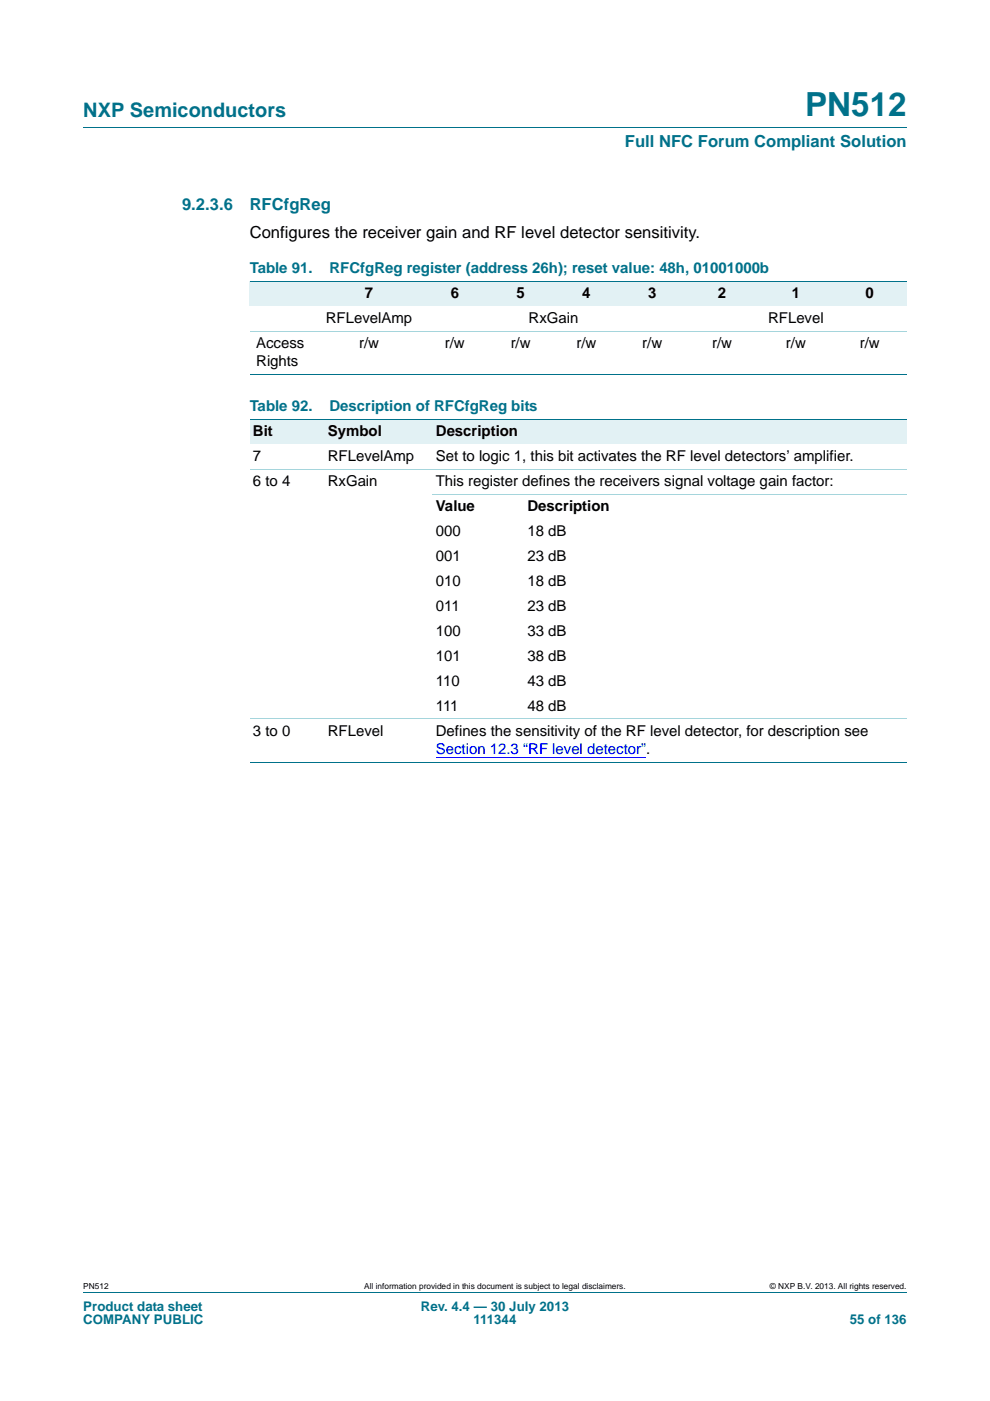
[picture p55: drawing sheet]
<svg xmlns="http://www.w3.org/2000/svg" width="210mm" height="297mm" viewBox="0 0 210 297" stroke-linecap="round" stroke-linejoin="round" font-family="sans-serif">
<defs><g id="words">
<text font-size="7" fill="#00718a" x="170.8" y="24.6">PN512</text>
<text font-size="4.2" fill="#00718a" x="17.7" y="24.9">NXP Semiconductors</text>
<g font-size="3.5" fill="#00718a">
<text x="132.5" y="31.1">Full NFC Forum Compliant Solution</text>
<text x="38.6" y="44.5">9.2.3.6</text>
<text x="53" y="44.5">RFCfgReg</text>
</g>
<text font-size="3.5" x="53" y="50.5">Configures the receiver gain and RF level detector sensitivity.</text>
<g font-size="3.2" fill="#00718a">
<text x="53" y="57.8">Table 91.</text>
<text x="69.9" y="57.8">RFCfgReg register (address 26h); reset value: 48h, 01001000b</text>
<text x="53" y="87.1">Table 92.</text>
<text x="69.9" y="87.1">Description of RFCfgReg bits</text>
</g>
<g font-size="3.2">
<text x="77.4" y="63.1">7</text>
<text x="95.6" y="63.1">6</text>
<text x="109.5" y="63.1">5</text>
<text x="123.5" y="63.1">4</text>
<text x="137.5" y="63.1">3</text>
<text x="152.3" y="63.1">2</text>
<text x="167.9" y="63.1">1</text>
<text x="183.6" y="63.1">0</text>
<text x="69.1" y="68.4">RFLevelAmp</text>
<text x="112.1" y="68.4">RxGain</text>
<text x="162.9" y="68.4">RFLevel</text>
<text x="54.4" y="73.7">Access</text>
<text x="54.4" y="77.6">Rights</text>
<text x="76.2" y="73.7">r/w</text>
<text x="94.3" y="73.7">r/w</text>
<text x="108.3" y="73.7">r/w</text>
<text x="122.3" y="73.7">r/w</text>
<text x="136.2" y="73.7">r/w</text>
<text x="151" y="73.7">r/w</text>
<text x="166.7" y="73.7">r/w</text>
<text x="182.4" y="73.7">r/w</text>
<text x="53.7" y="92.4">Bit</text>
<text x="69.5" y="92.4">Symbol</text>
<text x="92.5" y="92.4">Description</text>
<text x="53.7" y="97.7">7</text>
<text x="69.5" y="97.7">RFLevelAmp</text>
<text x="92.4" y="97.7">Set to logic 1, this bit activates the RF level detectors’ amplifier.</text>
<text x="53.7" y="103">6 to 4</text>
<text x="69.5" y="103">RxGain</text>
<text x="92.4" y="103">This register defines the receivers signal voltage gain factor:</text>
<text x="92.5" y="108.3">Value</text>
<text x="92.5" y="113.6">000</text>
<text x="111.9" y="113.6">18 dB</text>
<text x="111.9" y="108.3">Description</text>
<text x="92.5" y="118.9">001</text>
<text x="111.9" y="118.9">23 dB</text>
<text x="92.5" y="124.2">010</text>
<text x="111.9" y="124.2">18 dB</text>
<text x="92.5" y="129.5">011</text>
<text x="111.9" y="129.5">23 dB</text>
<text x="92.5" y="134.8">100</text>
<text x="111.9" y="134.8">33 dB</text>
<text x="92.5" y="140">101</text>
<text x="111.9" y="140">38 dB</text>
<text x="92.5" y="145.3">110</text>
<text x="111.9" y="145.3">43 dB</text>
<text x="53.7" y="155.9">3 to 0</text>
<text x="69.5" y="155.9">RFLevel</text>
<text x="92.4" y="155.9">Defines the sensitivity of the RF level detector, for description see</text>
<text x="92.5" y="150.7">111</text>
<text x="111.9" y="150.7">48 dB</text>
</g>
<text font-size="3.2" fill="#00f" x="92.5" y="159.8">Section 12.3 “RF level detector”.</text>
<g font-size="2.8" fill="#00718a">
<text x="17.7" y="277.9">Product data sheet</text>
<text x="17.7" y="280.8">COMPANY PUBLIC</text>
<text x="89.3" y="277.9">Rev. 4.4 — 30 July 2013</text>
<text x="100.4" y="280.8">111344</text>
<text x="180.2" y="280.8">55 of 136</text>
</g>
<g font-size="1.8">
<text x="17.7" y="273.3">PN512</text>
<text x="77.3" y="273.3">All information provided in this document is subject to legal disclaimers.</text>
<text x="163.3" y="273.3">© NXP B.V. 2013. All rights reserved.</text>
</g>
</g></defs>
<path d="M17.7 27h174.6M17.7 273.9h174.6" fill="none" stroke="#00718a" stroke-width=".21"/>
<g fill="#e2f1f4">
<path d="M53 59.6h36.5v5.3h-36.5z"/>
<path d="M89.5 59.6h13.9v5.3h-13.9z"/>
<path d="M103.4 59.6h14v5.3h-14z"/>
<path d="M117.4 59.6h14v5.3h-14z"/>
<path d="M131.4 59.6h13.9v5.3h-13.9z"/>
<path d="M145.3 59.6h15.7v5.3h-15.7z"/>
<path d="M161 59.6h15.7v5.3h-15.7z"/>
<path d="M176.7 59.6h15.6v5.3h-15.6z"/>
<path d="M53 88.9h15.8v5.3h-15.8z"/>
<path d="M68.8 88.9h23v5.3h-23z"/>
<path d="M91.8 88.9h100.5v5.3h-100.5z"/>
</g>
<path d="M92.5 160.5h43.5" fill="none" stroke="#00f" stroke-width=".21"/>
<path d="M136 160.4h1.1v.2h-1.1z" fill="#00f"/>
<path d="M53 59.6h139.3M53 79.4h139.3M53 88.9h139.3M53 161.6h139.3" fill="none" stroke="#00718a" stroke-width=".21"/>
<path d="M53 70.2h139.3M53 99.5h139.3M91.8 104.8h100.5M53 152.4h139.3" fill="none" stroke="#a5d5dc" stroke-width=".21"/>
<use href="#words"/>
</svg>
